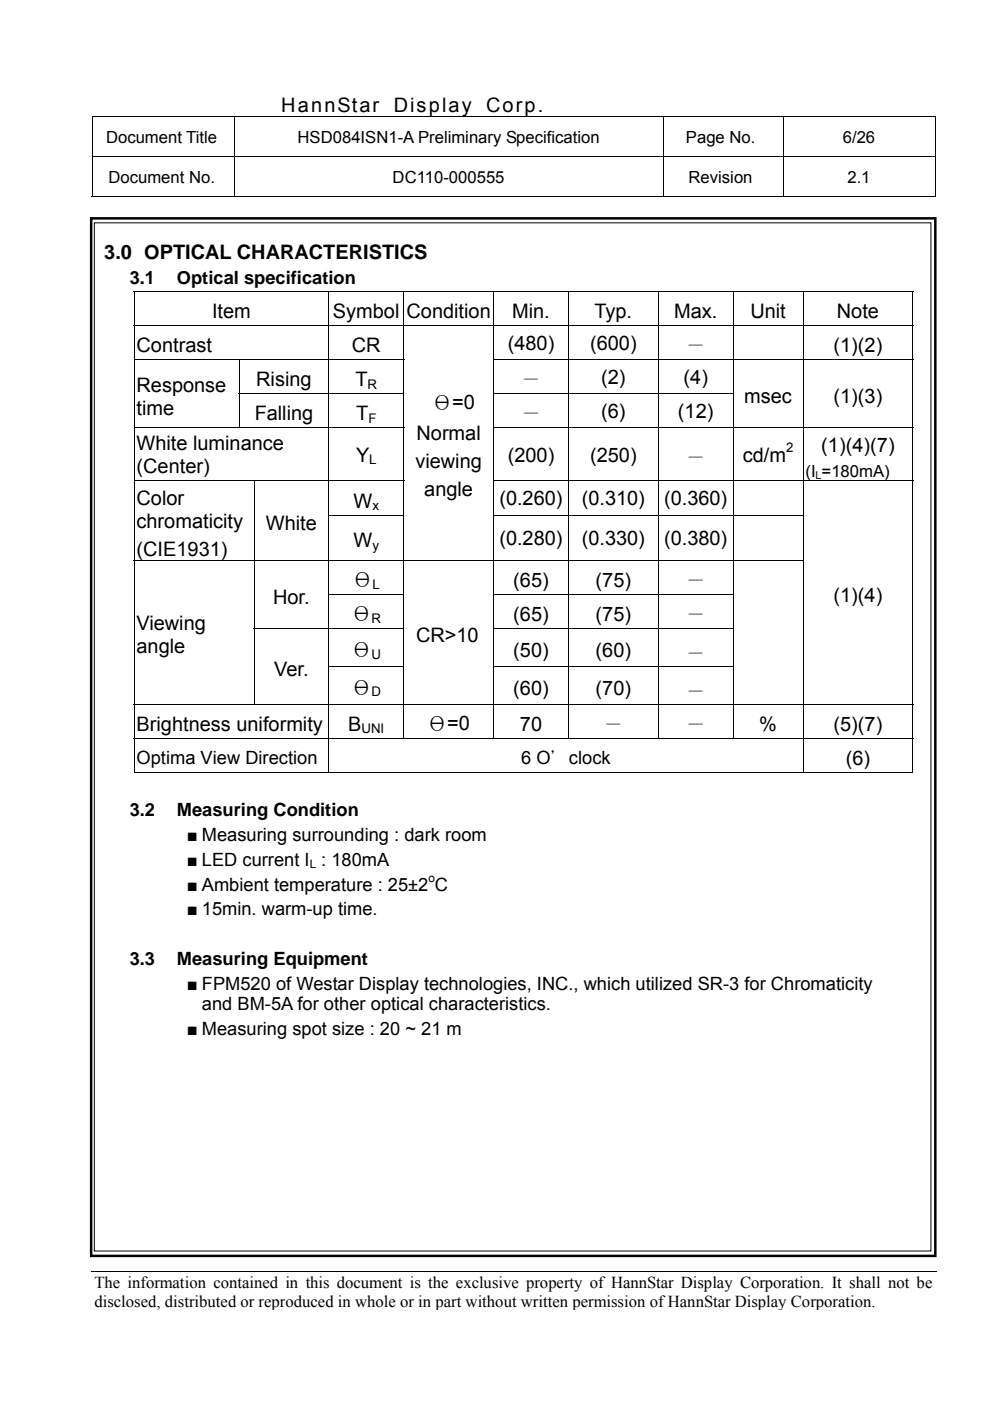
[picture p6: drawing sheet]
<svg xmlns="http://www.w3.org/2000/svg" width="210mm" height="297mm" viewBox="0 0 210 297" stroke-linecap="round" stroke-linejoin="round" font-family="sans-serif">
<defs><g id="words">
<g font-size="4.2">
<text x="59.6" y="23.7">HannStar</text>
<text x="83.5" y="23.7">Display</text>
<text x="103.1" y="23.7">Corp.</text>
<text x="22.1" y="54.9">3.0 OPTICAL CHARACTERISTICS</text>
<text x="45" y="67.5">Item</text>
<text x="70.6" y="67.5">Symbol Condition</text>
<text x="108.6" y="67.5">Min.</text>
<text x="126" y="67.5">Typ.</text>
<text x="142.9" y="67.5">Max.</text>
<text x="159.1" y="67.5">Unit</text>
<text x="177.4" y="67.5">Note</text>
<text x="29" y="74.7">Contrast</text>
<text x="74.6" y="74.7">CR</text>
<text x="107.7" y="74.2">(480)</text>
<text x="125.1" y="74.2">(600)</text>
<text x="145.4" y="74.5">－</text>
<text x="176.7" y="74.7">(1)(2)</text>
<text x="29" y="83">Response</text>
<text x="54.3" y="81.9">Rising</text>
<text x="75.3" y="81.9">T</text>
<text x="110.5" y="81.7">－</text>
<text x="127.5" y="81.4">(2)</text>
<text x="144.9" y="81.4">(4)</text>
<text x="29" y="87.9">time</text>
<text x="54" y="89.2">Falling</text>
<text x="75.5" y="89.2">T</text>
<text x="91.7" y="86.8">Θ=0</text>
<text x="110.5" y="88.9">－</text>
<text x="127.5" y="88.6">(6)</text>
<text x="143.7" y="88.6">(12)</text>
<text x="157.8" y="85.4">msec</text>
<text x="176.7" y="85.4">(1)(3)</text>
<text x="29" y="95.4">White luminance</text>
<text x="88.3" y="93.2">Normal</text>
<text x="174.1" y="95.8">(1)(4)(7)</text>
<text x="29" y="100.3">(Center)</text>
<text x="75.5" y="97.9">Y</text>
<text x="88.1" y="99.2">viewing</text>
<text x="107.7" y="97.9">(200)</text>
<text x="125.1" y="97.9">(250)</text>
<text x="145.4" y="98.1">－</text>
<text x="157.5" y="97.9">cd/m</text>
<text x="29" y="107">Color</text>
<text x="75" y="107.6">W</text>
<text x="90" y="105.1">angle</text>
<text x="105.9" y="107.1">(0.260)</text>
<text x="123.3" y="107.1">(0.310)</text>
<text x="140.8" y="107.1">(0.360)</text>
<text x="29" y="111.9">chromaticity</text>
<text x="56.4" y="112.4">White</text>
<text x="29" y="117.8">(CIE1931)</text>
<text x="75" y="116.1">W</text>
<text x="105.9" y="115.5">(0.280)</text>
<text x="123.3" y="115.5">(0.330)</text>
<text x="140.8" y="115.5">(0.380)</text>
<text x="74.8" y="124.3">Θ</text>
<text x="108.8" y="124.5">(65)</text>
<text x="126.3" y="124.5">(75)</text>
<text x="145.4" y="124.3">－</text>
<text x="57.9" y="128">Hor.</text>
<text x="74.5" y="131.5">Θ</text>
<text x="108.8" y="131.7">(65)</text>
<text x="126.3" y="131.7">(75)</text>
<text x="145.4" y="131.5">－</text>
<text x="176.7" y="127.6">(1)(4)</text>
<text x="29" y="133.6">Viewing</text>
<text x="88.2" y="136">CR&gt;10</text>
<text x="29" y="138.5">angle</text>
<text x="58.1" y="143.3">Ver.</text>
<text x="74.5" y="139.1">Θ</text>
<text x="108.8" y="139.4">(50)</text>
<text x="126.3" y="139.4">(60)</text>
<text x="145.4" y="139.7">－</text>
<text x="74.5" y="147.1">Θ</text>
<text x="108.8" y="147.4">(60)</text>
<text x="126.3" y="147.4">(70)</text>
<text x="145.4" y="147.7">－</text>
<text x="29" y="155">Brightness uniformity</text>
<text x="73.8" y="155">B</text>
<text x="90.6" y="154.7">Θ=0</text>
<text x="110.2" y="155">70</text>
<text x="127.9" y="154.7">－</text>
<text x="145.4" y="154.7">－</text>
<text x="161" y="155">%</text>
<text x="176.7" y="155">(5)(7)</text>
<text x="179.3" y="162.2">(6)</text>
</g>
<g font-size="3.9">
<text x="27.5" y="60.2">3.1</text>
<text x="37.5" y="60.2">Optical specification</text>
<text x="110.5" y="161.9">6 O＇clock</text>
<text x="29" y="162.1">Optima View Direction</text>
<text x="27.5" y="172.9">3.2</text>
<text x="37.5" y="172.9">Measuring Condition</text>
<text x="39.6" y="178.2">■ Measuring surrounding : dark room</text>
<text x="39.6" y="183.5">■ LED current I : 180mA</text>
<text x="39.6" y="188.8">■ Ambient temperature : 25±2 C</text>
<text x="39.6" y="194.1">■ 15min. warm-up time.</text>
<text x="27.5" y="204.7">3.3</text>
<text x="37.5" y="204.7">Measuring Equipment</text>
<text x="39.6" y="210">■ FPM520 of Westar Display technologies, INC., which utilized SR-3 for Chromaticity</text>
<text x="42.8" y="214.2">and BM-5A for other optical characteristics.</text>
<text x="39.6" y="219.5">■ Measuring spot size : 20 ~ 21 m</text>
</g>
<g font-size="3.5">
<text x="22.5" y="30.2">Document Title</text>
<text x="63.1" y="30.2">HSD084ISN1-A Preliminary Specification</text>
<text x="145.4" y="30.2">Page No.</text>
<text x="178.7" y="30.2">6/26</text>
<text x="23" y="38.7">Document No.</text>
<text x="83.2" y="38.7">DC110-000555</text>
<text x="146" y="38.7">Revision</text>
<text x="179.7" y="38.7">2.1</text>
<text x="170.8" y="101.1">(I =180mA)</text>
<text x="20" y="273">The information contained in this document is the exclusive property of HannStar Display Corporation. It shall not be</text>
<text x="20" y="277">disclosed, distributed or reproduced in whole or in part without written permission of HannStar Display Corporation.</text>
</g>
<g font-size="2.8">
<text x="77.9" y="82.5">R</text>
<text x="78.1" y="89.7">F</text>
<text x="166.7" y="95.9">2</text>
<text x="78.3" y="98.4">L</text>
<text x="79" y="108.1">x</text>
<text x="79" y="116.6">y</text>
<text x="79" y="124.8">L</text>
<text x="78.8" y="132">R</text>
<text x="78.8" y="139.7">U</text>
<text x="78.8" y="147.7">D</text>
<text x="76.6" y="155.5">UNI</text>
</g>
<g font-size="2.5">
<text x="65.7" y="184">L</text>
<text x="90.8" y="187">o</text>
</g>
<text font-size="2.3" x="172.9" y="101.6">L</text>
</g></defs>
<g fill="none" stroke="#000" stroke-width=".21">
<path d="M19.4 24.8h179M19.4 33.3h179M19.5 24.9v8.3M19.5 33.3v8.5M49.6 24.9v8.3M49.6 33.3v8.5M140.7 24.9v8.3M140.7 33.3v8.5M166.1 24.9v8.3M166.1 33.3v8.5M198.3 24.9v8.3M198.3 33.3v8.5"/>
<path d="M19.4 41.7h30.2M49.7 41.7h90.9M140.7 41.7h25.3M166.1 41.7h32.1M19.4 269.7h179.2"/>
</g>
<path d="M198.2 41.6h.2v.2h-.2z" fill="#000"/>
<g fill="#fff">
<path d="M19.4 277.9h179.1z"/>
<path d="M198.5 269.7l.1 8.2z"/>
<path d="M198.5 277.9h.1z"/>
</g>
<path d="M19.3 46.3h179v220h-179z" fill="none" stroke="#000" stroke-width=".53"/>
<path d="M20 47.2h177.4v218h-177.4z" fill-rule="evenodd" fill="#fff" stroke="#000" stroke-width=".21"/>
<g fill="#000">
<path d="M28.4 61.7h.2v.2h-.2zM193.5 61.7h.2v.2h-.2zM28.4 83.4h.2v.2h-.2zM170.2 83.4h.2v.2h-.2zM193.5 83.4h.2v.2h-.2zM28.4 109.1h.2v.2h-.2zM53.8 109.1h.2v.2h-.2zM193.5 109.1h.2v.2h-.2zM193.5 118.8h.2v.1h-.2zM28.4 126h.2v.2h-.2zM28.4 133.2h.2v.2h-.2zM53.8 126h.2v.2h-.2z"/>
<path d="M170.2 126h.2v.2h-.2zM170.2 133.2h.2v.2h-.2zM193.5 126h.2v.2h-.2zM193.5 133.2h.2v.2h-.2zM28.4 141.2h.2v.2h-.2zM53.8 141.2h.2v.2h-.2zM170.2 141.2h.2v.2h-.2zM193.5 141.2h.2v.2h-.2zM193.5 163.7h.2v.2h-.2z"/>
</g>
<g fill="none" stroke="#000" stroke-width=".21">
<path d="M28.4 61.8h165.3M28.4 69h165.3M28.4 76.3h57.3M28.5 61.9v7.1M28.5 69.1v7.1M28.5 76.4v7M50.7 76.4v7M69.7 61.9v7.1M69.7 69.1v7.1M69.7 76.4v7M85.6 61.9v7.1M85.6 69.1v7.1"/>
<path d="M85.6 76.4v7M104.6 76.3h89.1M104.7 61.9v7.1M104.7 69.1v7.1M104.7 76.4v7M120.5 61.9v7.1M120.5 69.1v7.1M120.5 76.4v7M139.6 61.9v7.1M139.6 69.1v7.1M139.6 76.4v7M155.5 61.9v7.1"/>
<path d="M155.5 69.1v7.1M155.5 76.4v7M170.3 61.9v7.1M170.3 69.1v7.1M170.3 76.4v7M193.6 61.9v7.1M193.6 69.1v7.1M193.6 76.4v7M28.4 90.7h57.3M28.5 83.6v7.1M28.5 90.8v11.1M50.6 83.5h35.1"/>
<path d="M50.7 83.6v7.1M69.7 83.6v7.1M69.7 90.8v11.1M85.6 83.6v7.1M85.6 90.8v11.1M104.6 83.5h51M104.6 90.7h89.1M104.7 83.6v7.1M104.7 90.8v11.1M120.5 83.6v7.1M120.5 90.8v11.1M139.6 83.6v7.1"/>
<path d="M139.6 90.8v11.1M155.5 83.6v7.1M155.5 90.8v11.1M170.3 83.6v7.1M170.3 90.8v11.1M193.6 83.6v7.1M193.6 90.8v11.1M28.4 102h57.3M28.4 118.9h142M28.5 102v7.1M28.5 109.3v9.5M28.5 118.9v7.1"/>
<path d="M53.9 102v7.1M53.9 109.3v9.5M53.9 118.9v7.1M69.7 109.2h16M69.7 102v7.1M69.7 109.3v9.5M69.7 118.9v7.1M85.6 102v7.1M85.6 109.3v9.5M85.6 118.9v7.1M104.6 102h89.1M104.6 109.2h65.8"/>
<path d="M104.7 102v7.1M104.7 109.3v9.5M104.7 118.9v7.1M120.5 102v7.1M120.5 109.3v9.5M120.5 118.9v7.1M139.6 102v7.1M139.6 109.3v9.5M139.6 118.9v7.1M155.5 102v7.1M155.5 109.3v9.5M155.5 118.9v7.1"/>
<path d="M170.3 102v7.1M170.3 109.3v9.5M170.3 118.9v7.1M193.6 102v7.1M193.6 109.3v9.5M193.6 118.9v7.1M28.5 126.2v7M28.5 133.4v7.8M53.8 133.3h31.9M53.9 126.2v7M53.9 133.4v7.8M69.7 126.1h16"/>
<path d="M69.7 126.2v7M69.7 133.4v7.8M85.6 126.2v7M85.6 133.4v7.8M104.6 126.1h51M104.6 133.3h51M104.7 126.2v7M104.7 133.4v7.8M120.5 126.2v7M120.5 133.4v7.8M139.6 126.2v7M139.6 133.4v7.8"/>
<path d="M155.5 126.2v7M155.5 133.4v7.8M170.3 126.2v7M170.3 133.4v7.8M193.6 126.2v7M193.6 133.4v7.8M28.4 149.3h165.3M28.4 156.6h165.3M28.5 141.4v7.8M28.5 149.4v7.1M28.5 156.7v7.2M53.9 141.4v7.8"/>
<path d="M69.7 141.3h16M69.7 141.4v7.8M69.7 149.4v7.1M69.7 156.7v7.2M85.6 141.4v7.8M85.6 149.4v7.1M104.6 141.3h51M104.7 141.4v7.8M104.7 149.4v7.1M120.5 141.4v7.8M120.5 149.4v7.1M139.6 141.4v7.8"/>
<path d="M139.6 149.4v7.1M155.5 141.4v7.8M155.5 149.4v7.1M170.3 141.4v7.8M170.3 149.4v7.1M170.3 156.7v7.2M193.6 141.4v7.8M193.6 149.4v7.1M193.6 156.7v7.2M28.4 163.8h41.3M69.8 163.8h100.4M170.4 163.8h23.1"/>
</g>
<use href="#words"/>
</svg>
